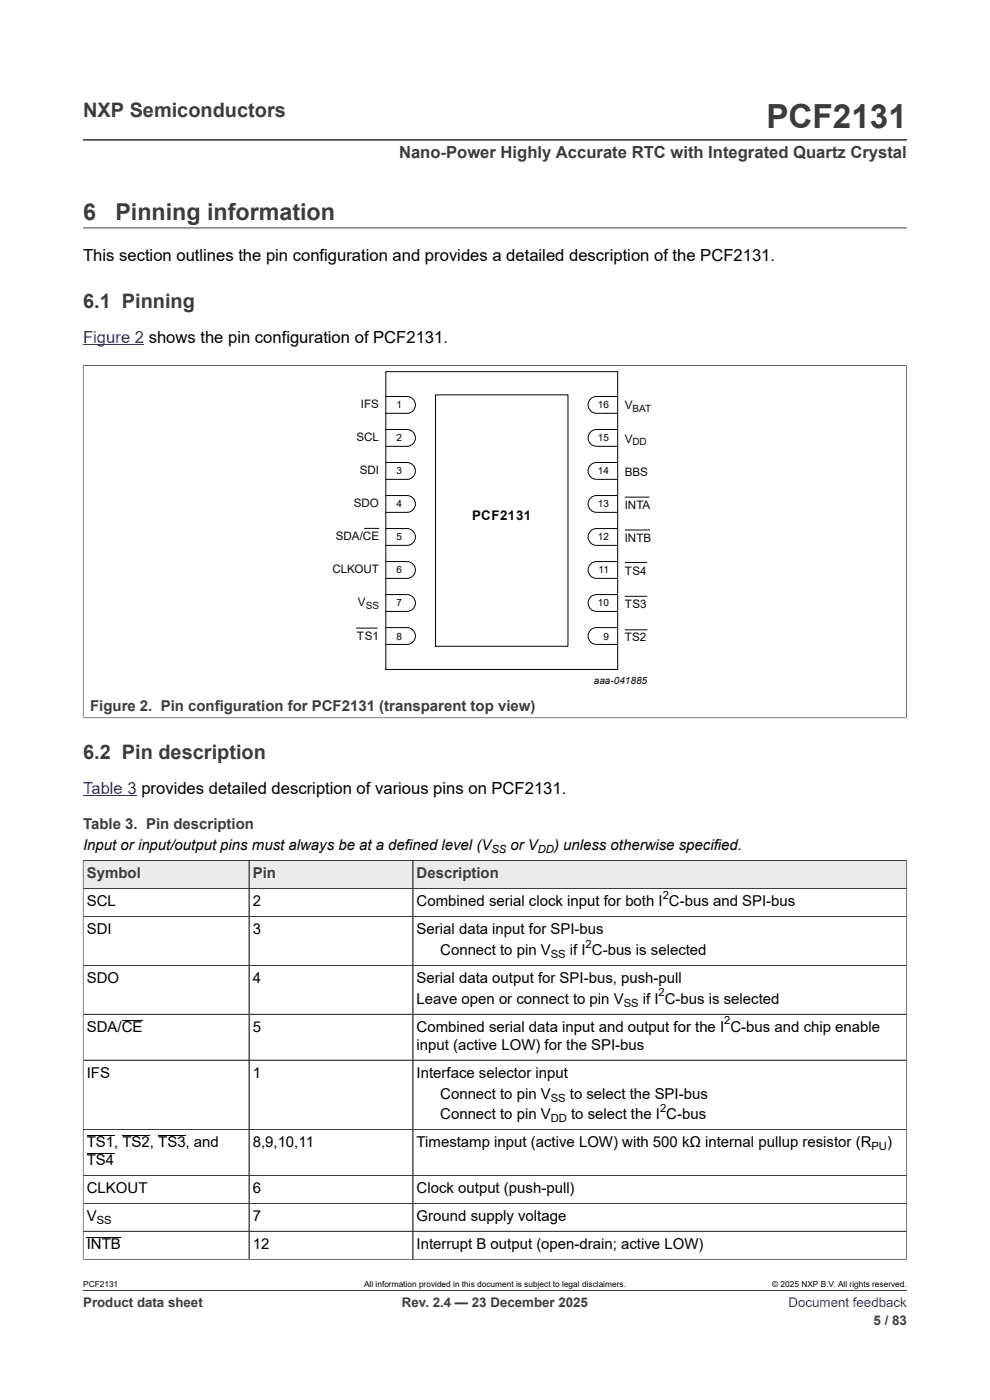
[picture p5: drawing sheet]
<svg xmlns="http://www.w3.org/2000/svg" width="210mm" height="297mm" viewBox="0 0 210 297" stroke-linecap="round" stroke-linejoin="round" font-family="sans-serif">
<defs><g id="words">
<text font-size="7.1" fill="#3c3c3c" x="162.6" y="27.2">PCF2131</text>
<g font-size="4.9" fill="#3c3c3c">
<text x="17.6" y="46.6">6</text>
<text x="24.5" y="46.6">Pinning information</text>
</g>
<g font-size="4.2" fill="#3c3c3c">
<text x="17.6" y="24.8">NXP Semiconductors</text>
<text x="17.6" y="65.3">6.1 Pinning</text>
<text x="17.6" y="160.9">6.2 Pin description</text>
</g>
<text font-size="3.5" fill="#3c3c3c" x="84.6" y="33.5">Nano-Power Highly Accurate RTC with Integrated Quartz Crystal</text>
<text font-size="3.5" x="17.6" y="55.5">This section outlines the pin configuration and provides a detailed description of the PCF2131.</text>
<g font-size="3.5" fill="#00f">
<text x="17.6" y="72.8">Figure 2 shows the pin configuration of PCF2131.</text>
<text x="17.6" y="168.4">Table 3 provides detailed description of various pins on PCF2131.</text>
</g>
<g font-size="3.2" fill="#3c3c3c">
<text x="19.1" y="150.8">Figure 2. Pin configuration for PCF2131 (transparent top view)</text>
<text x="17.6" y="175.9">Table 3. Pin description</text>
<text x="18.4" y="186.4">Symbol</text>
<text x="53.6" y="186.4">Pin</text>
<text x="88.4" y="186.4">Description</text>
</g>
<g font-size="3.2">
<text x="17.6" y="180.4">Input or input/output pins must always be at a defined level (V</text>
<text x="108.3" y="180.4">or V</text>
<text x="117.5" y="180.4">) unless otherwise specified.</text>
<text x="18.4" y="192.3">SCL</text>
<text x="53.6" y="192.3">2</text>
<text x="88.4" y="192.3">Combined serial clock input for both I C-bus and SPI-bus</text>
<text x="18.4" y="198.2">SDI</text>
<text x="53.6" y="198.2">3</text>
<text x="88.4" y="198.2">Serial data input for SPI-bus</text>
<text x="93.4" y="202.7">Connect to pin V</text>
<text x="120.9" y="202.7">if I C-bus is selected</text>
<text x="18.4" y="208.6">SDO</text>
<text x="53.6" y="208.6">4</text>
<text x="88.4" y="208.6">Serial data output for SPI-bus, push-pull</text>
<text x="88.4" y="213">Leave open or connect to pin V</text>
<text x="136.4" y="213">if I C-bus is selected</text>
<text x="18.4" y="219">SDA/CE</text>
<text x="53.6" y="219">5</text>
<text x="88.4" y="219">Combined serial data input and output for the I C-bus and chip enable</text>
<text x="88.4" y="222.8">input (active LOW) for the SPI-bus</text>
<text x="18.4" y="228.7">IFS</text>
<text x="53.6" y="228.7">1</text>
<text x="88.4" y="228.7">Interface selector input</text>
<text x="93.4" y="233.1">Connect to pin V</text>
<text x="120.9" y="233.1">to select the SPI-bus</text>
<text x="93.4" y="237.5">Connect to pin V</text>
<text x="121.2" y="237.5">to select the I C-bus</text>
<text x="18.4" y="243.4">TS1, TS2, TS3, and</text>
<text x="53.6" y="243.4">8,9,10,11</text>
<text x="88.4" y="243.4">Timestamp input (active LOW) with 500 kΩ internal pullup resistor (R</text>
<text x="188.2" y="243.4">)</text>
<text x="18.4" y="247.2">TS4</text>
<text x="18.4" y="253.1">CLKOUT</text>
<text x="53.6" y="253.1">6</text>
<text x="88.4" y="253.1">Clock output (push-pull)</text>
<text x="18.4" y="259.1">V</text>
<text x="53.6" y="259.1">7</text>
<text x="88.4" y="259.1">Ground supply voltage</text>
<text x="18.4" y="265">INTB</text>
<text x="53.6" y="265">12</text>
<text x="88.4" y="265">Interrupt B output (open-drain; active LOW)</text>
</g>
<text font-size="2.8" fill="#09090a" x="100.1" y="110.4">PCF2131</text>
<g font-size="2.8" fill="#3c3c3c">
<text x="17.6" y="277.3">Product data sheet</text>
<text x="85.3" y="277.3">Rev. 2.4 — 23 December 2025</text>
<text x="185.3" y="281">5 / 83</text>
</g>
<text font-size="2.8" fill="#00f" x="167.3" y="277.3">Document feedback</text>
<g font-size="2.5" fill="#09090a">
<text x="76.6" y="86.5">IFS</text>
<text x="132.5" y="86.9">V</text>
<text x="75.6" y="93.6">SCL</text>
<text x="132.5" y="93.9">V</text>
<text x="76.3" y="100.6">SDI</text>
<text x="132.5" y="100.9">BBS</text>
<text x="75" y="107.6">SDO</text>
<text x="132.5" y="107.9">INTA</text>
<text x="71.2" y="114.6">SDA/CE</text>
<text x="132.5" y="115">INTB</text>
<text x="70.5" y="121.6">CLKOUT</text>
<text x="132.5" y="122">TS4</text>
<text x="75.9" y="128.6">V</text>
<text x="132.5" y="129">TS3</text>
<text x="75.7" y="135.7">TS1</text>
<text x="132.5" y="136">TS2</text>
</g>
<g font-size="2.4">
<text x="104.2" y="181">SS</text>
<text x="114.1" y="181">DD</text>
<text x="140.6" y="190.6">2</text>
<text x="116.8" y="203.3">SS</text>
<text x="124.2" y="201">2</text>
<text x="132.3" y="213.7">SS</text>
<text x="139.7" y="211.4">2</text>
<text x="153.6" y="217.3">2</text>
<text x="116.8" y="233.8">SS</text>
<text x="116.8" y="238.1">DD</text>
<text x="140" y="235.8">2</text>
<text x="184.9" y="244">PU</text>
<text x="20.5" y="259.7">SS</text>
</g>
<g font-size="2.1">
<text x="84.1" y="86.5">1</text>
<text x="126.8" y="86.5">16</text>
<text x="84.1" y="93.5">2</text>
<text x="126.8" y="93.5">15</text>
<text x="84.1" y="100.6">3</text>
<text x="126.8" y="100.6">14</text>
<text x="84.1" y="107.6">4</text>
<text x="126.8" y="107.6">13</text>
<text x="84.1" y="114.6">5</text>
<text x="126.8" y="114.6">12</text>
<text x="84.1" y="121.6">6</text>
<text x="126.9" y="121.6">11</text>
<text x="84.1" y="128.6">7</text>
<text x="126.8" y="128.6">10</text>
<text x="84.1" y="135.7">8</text>
<text x="128" y="135.7">9</text>
</g>
<g font-size="2.1" fill="#09090a">
<text x="134.2" y="87.4">BAT</text>
<text x="134.2" y="94.4">DD</text>
<text x="77.6" y="129.1">SS</text>
<text x="126" y="145.1">aaa-041885</text>
</g>
<g font-size="1.8">
<text x="17.6" y="273.1">PCF2131</text>
<text x="77.2" y="273.1">All information provided in this document is subject to legal disclaimers.</text>
<text x="163.8" y="273.1">© 2025 NXP B.V. All rights reserved.</text>
</g>
</g></defs>
<path d="M17.6 29.7h174.8M17.6 48.3h174.8M17.6 77.5h174.7M17.6 77.4v75M192.2 77.4v75M17.6 152.3h174.7M17.6 182.6h174.7" fill="none" stroke="#3c3c3c" stroke-width=".21"/>
<path d="M17.6 73.2h13M17.6 168.8h11.4" fill="none" stroke="#00f" stroke-width=".21"/>
<g fill="none" stroke="#000" stroke-width=".21">
<path d="M81.8 78.8h49.2v63.2h-49.2zM81.8 84.1h4.5a1.78 1.78 0 0 1 1.8 1.8 1.78 1.78 0 0 1-1.8 1.8h-4.5M81.8 91.1h4.5a1.78 1.78 0 0 1 1.8 1.8 1.78 1.78 0 0 1-1.8 1.8h-4.5M81.8 98.1h4.5a1.78 1.78 0 0 1 1.8 1.8 1.78 1.78 0 0 1-1.8 1.8h-4.5M92.4 83.8h28.1v53.3h-28.1zM131 84.1h-4.5a1.78 1.78 0 0 0-1.8 1.8 1.78 1.78 0 0 0 1.8 1.8h4.5M131 91.1h-4.5a1.78 1.78 0 0 0-1.8 1.8 1.78 1.78 0 0 0 1.8 1.8h4.5M131 98.1h-4.5a1.78 1.78 0 0 0-1.8 1.8 1.78 1.78 0 0 0 1.8 1.8h4.5M81.8 105.1h4.5a1.78 1.78 0 0 1 1.8 1.8 1.78 1.78 0 0 1-1.8 1.8h-4.5M81.8 112.1h4.5a1.78 1.78 0 0 1 1.8 1.8 1.78 1.78 0 0 1-1.8 1.8h-4.5M81.8 119.1h4.5a1.78 1.78 0 0 1 1.8 1.8 1.78 1.78 0 0 1-1.8 1.8h-4.5M131 105.1h-4.5a1.78 1.78 0 0 0-1.8 1.8 1.78 1.78 0 0 0 1.8 1.8h4.5"/>
<path d="M131 112.1h-4.5a1.78 1.78 0 0 0-1.8 1.8 1.78 1.78 0 0 0 1.8 1.8h4.5M131 119.1h-4.5a1.78 1.78 0 0 0-1.8 1.8 1.78 1.78 0 0 0 1.8 1.8h4.5M81.8 126.1h4.5a1.78 1.78 0 0 1 1.8 1.8 1.78 1.78 0 0 1-1.8 1.8h-4.5M81.8 133.1h4.5a1.78 1.78 0 0 1 1.8 1.8 1.78 1.78 0 0 1-1.8 1.8h-4.5M131 126.1h-4.5a1.78 1.78 0 0 0-1.8 1.8 1.78 1.78 0 0 0 1.8 1.8h4.5M131 133.1h-4.5a1.78 1.78 0 0 0-1.8 1.8 1.78 1.78 0 0 0 1.8 1.8h4.5"/>
</g>
<path d="M80.4 112.1h-3.2M132.5 105.5h5.2M132.5 112.4h5.4M137.3 119.3h-4.8M75.5 133.3h4.6M132.5 126.5h4.8M137.3 133.6h-4.8" fill="none" stroke="#09090a" stroke-width=".21"/>
<path d="M17.7 182.7h35.1v5.7h-35.1z" fill="#ebebeb"/>
<path d="M17.6 182.6h35.2v5.9h-35.2z" fill="none" stroke="#3c3c3c" stroke-width=".21"/>
<path d="M52.9 182.7h34.6v5.7h-34.6z" fill="#ebebeb"/>
<path d="M52.8 182.6h34.8v5.9h-34.8z" fill="none" stroke="#3c3c3c" stroke-width=".21"/>
<path d="M87.7 182.7h104.6v5.7h-104.6z" fill="#ebebeb"/>
<g fill="none" stroke="#3c3c3c" stroke-width=".21">
<path d="M17.6 182.6h174.7v84.6M17.6 188.5h174.7M17.6 194.4h174.7M17.6 182.7v84.5M52.8 182.7v84.4M87.6 182.6v84.5M17.6 204.8h174.7M17.6 215.2h174.7M17.6 224.9h174.7M17.6 239.6h174.7M17.6 249.4h174.7M17.6 255.3h174.7"/>
<path d="M17.6 267.1h174.8M17.6 261.2h174.7M17.6 273.8h174.8"/>
</g>
<path d="M25.8 216.5h4.4M18.4 240.9h5.8M18.4 244.7h5.8M26 240.9h5.8M33.6 240.9h5.8M18.4 262.5h7.2" fill="none" stroke="#000" stroke-width=".21"/>
<use href="#words"/>
</svg>
